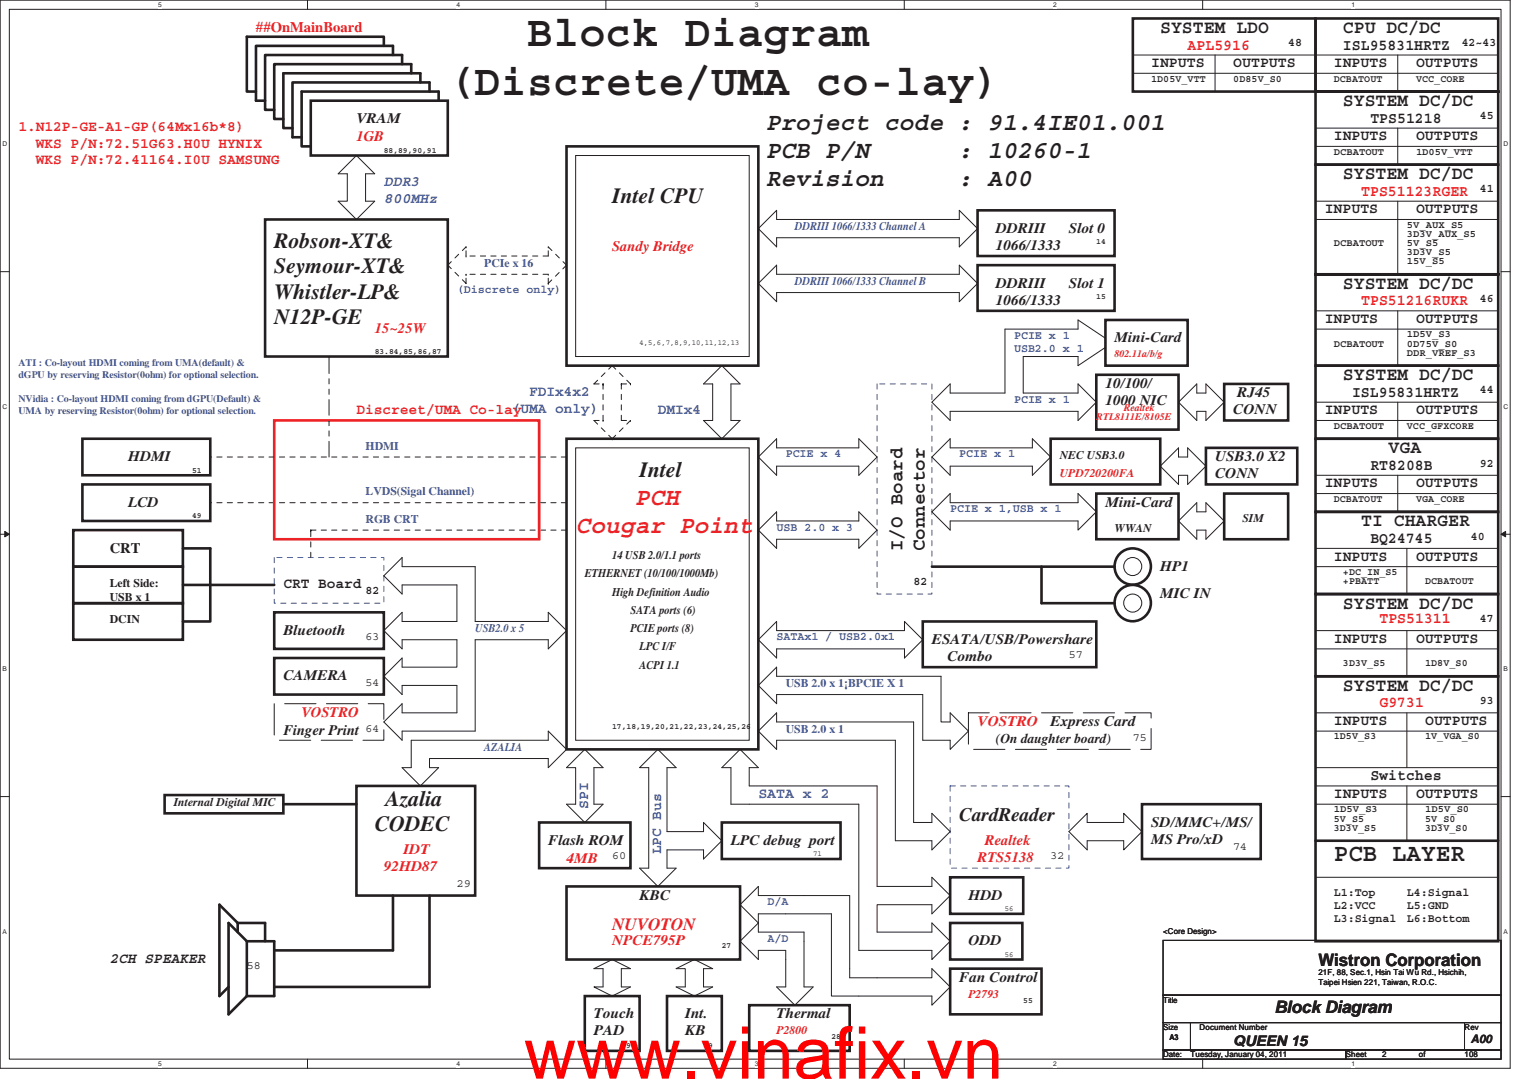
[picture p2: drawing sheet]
<svg xmlns="http://www.w3.org/2000/svg" width="297mm" height="210mm" viewBox="0 0 297 210" stroke-linecap="round" stroke-linejoin="round" font-family="sans-serif">
<defs><g id="words">
<text font-size="14.1" fill="#f00" x="102" y="209.9">www.vinafix.vn</text>
<g font-size="8.5" fill="#231f20">
<text x="102.5" y="8.9">Block Diagram</text>
<text x="87.2" y="18.6">(Discrete/UMA co-lay)</text>
</g>
<g font-size="4.8" fill="#231f20">
<text x="149.1" y="25.4">Project code : 91.4IE01.001</text>
<text x="149.1" y="30.8">PCB P/N</text>
<text x="186.5" y="30.8">: 10260-1</text>
<text x="149.1" y="36.2">Revision</text>
<text x="186.5" y="36.2">: A00</text>
<text x="259.6" y="167.6">PCB LAYER</text>
</g>
<g font-size="4.8" fill="#ed2024">
<text x="123.6" y="98.3">PCH</text>
<text x="112.1" y="103.7">Cougar Point</text>
</g>
<g font-size="4.2" fill="#231f20">
<text x="119.2" y="39.4">Intel CPU</text>
<text x="53.4" y="48.3">Robson-XT&amp;</text>
<text x="53.4" y="53.2">Seymour-XT&amp;</text>
<text x="53.4" y="58.1">Whistler-LP&amp;</text>
<text x="53.4" y="63">N12P-GE</text>
<text x="124.5" y="92.7">Intel</text>
<text x="72.9" y="161.7">CODEC</text>
<text x="75.1" y="156.8">Azalia</text>
</g>
<g font-size="3.7" fill="#231f20">
<text x="175.7" y="107.3" transform="rotate(-90 175.7 107.3)">I/O Board</text>
<text x="180" y="107.3" transform="rotate(-90 180 107.3)">Connector</text>
<text x="186.7" y="159.8">CardReader</text>
</g>
<g font-size="3.5" fill="#231f20">
<text x="225.8" y="6.4">SYSTEM LDO</text>
<text x="261.4" y="6.4">CPU DC/DC</text>
<text x="261.4" y="20.7">SYSTEM DC/DC</text>
<text x="261.4" y="34.9">SYSTEM DC/DC</text>
<text x="261.4" y="56.2">SYSTEM DC/DC</text>
<text x="261.4" y="74">SYSTEM DC/DC</text>
<text x="270.3" y="88.2">VGA</text>
<text x="265" y="102.4">TI CHARGER</text>
<text x="261.4" y="118.4">SYSTEM DC/DC</text>
<text x="261.4" y="134.4">SYSTEM DC/DC</text>
</g>
<text font-size="3.3" fill="#ed2024" x="119.2" y="180.9">NUVOTON</text>
<g font-size="3.3" fill="#231f20">
<text x="256.6" y="187.9">Wistron Corporation</text>
<text x="248.1" y="197.1">Block Diagram</text>
</g>
<g font-size="3" fill="#ed2024">
<text x="231.2" y="9.6">APL5916</text>
<text x="265" y="38.1">TPS51123RGER</text>
<text x="265" y="59.4">TPS51216RUKR</text>
<text x="268.5" y="121.3">TPS51311</text>
<text x="268.5" y="137.7">G9731</text>
</g>
<g font-size="3" fill="#231f20">
<text x="261.4" y="9.6">ISL95831HRTZ</text>
<text x="266.7" y="23.9">TPS51218</text>
<text x="263.2" y="77.2">ISL95831HRTZ</text>
<text x="266.7" y="91.4">RT8208B</text>
<text x="266.7" y="105.7">BQ24745</text>
<text x="266.7" y="151.9">Switches</text>
</g>
<g font-size="2.8" fill="#ed2024">
<text x="49.8" y="6.2">##OnMainBoard</text>
<text x="3.6" y="25.5">1.N12P-GE-A1-GP(64Mx16b*8)</text>
<text x="7" y="28.7">WKS P/N:72.51G63.H0U HYNIX</text>
<text x="69.4" y="27.5">1GB</text>
<text x="7" y="32">WKS P/N:72.41164.I0U SAMSUNG</text>
<text x="119.2" y="48.8">Sandy Bridge</text>
<text x="72.9" y="64.9">15~25W</text>
<text x="69.4" y="80.6">Discreet/UMA Co-lay</text>
<text x="58.7" y="139.5">VOSTRO</text>
<text x="190.3" y="141.3">VOSTRO</text>
<text x="78.5" y="166.2">IDT</text>
<text x="110.3" y="168">4MB</text>
<text x="190.3" y="167.7">RTS5138</text>
<text x="191.7" y="164.4">Realtek</text>
<text x="74.7" y="169.5">92HD87</text>
<text x="119.2" y="184">NPCE795P</text>
</g>
<g font-size="2.8" fill="#231f20">
<text x="224.1" y="13.1">INPUTS</text>
<text x="240.1" y="13.1">OUTPUTS</text>
<text x="259.6" y="13.1">INPUTS</text>
<text x="275.6" y="13.1">OUTPUTS</text>
<text x="69.4" y="24">VRAM</text>
<text x="259.6" y="27.3">INPUTS</text>
<text x="275.6" y="27.3">OUTPUTS</text>
<text x="257.8" y="41.5">INPUTS</text>
<text x="275.6" y="41.5">OUTPUTS</text>
<text x="193.8" y="45.3">DDRIII</text>
<text x="208.1" y="45.3">Slot 0</text>
<text x="193.8" y="48.6">1066/1333</text>
<text x="193.8" y="56">DDRIII</text>
<text x="193.8" y="59.3">1066/1333</text>
<text x="208.1" y="56">Slot 1</text>
<text x="257.8" y="62.9">INPUTS</text>
<text x="275.6" y="62.9">OUTPUTS</text>
<text x="217" y="66.6">Mini-Card</text>
<text x="215.2" y="75.5">10/100/</text>
<text x="240.8" y="77.3">RJ45</text>
<text x="215.2" y="78.8">1000 NIC</text>
<text x="240.1" y="80.6">CONN</text>
<text x="257.8" y="80.6">INPUTS</text>
<text x="275.6" y="80.6">OUTPUTS</text>
<text x="24.9" y="89.7">HDMI</text>
<text x="236.5" y="89.7">USB3.0 X2</text>
<text x="236.5" y="93">CONN</text>
<text x="257.8" y="94.9">INPUTS</text>
<text x="275.6" y="94.9">OUTPUTS</text>
<text x="24.9" y="98.6">LCD</text>
<text x="215.2" y="98.6">Mini-Card</text>
<text x="21.4" y="107.5">CRT</text>
<text x="225.8" y="111.1">HP1</text>
<text x="259.6" y="109.1">INPUTS</text>
<text x="275.6" y="109.1">OUTPUTS</text>
<text x="55.2" y="114.4">CRT Board</text>
<text x="225.8" y="116.4">MIC IN</text>
<text x="55.2" y="123.5">Bluetooth</text>
<text x="181.4" y="125.3">ESATA/USB/Powershare</text>
<text x="259.6" y="125.1">INPUTS</text>
<text x="275.6" y="125.1">OUTPUTS</text>
<text x="184.4" y="128.6">Combo</text>
<text x="55.2" y="132.4">CAMERA</text>
<text x="55.2" y="143.1">Finger Print</text>
<text x="204.5" y="141.3">Express Card</text>
<text x="259.6" y="141.1">INPUTS</text>
<text x="277.4" y="141.1">OUTPUTS</text>
<text x="259.6" y="155.3">INPUTS</text>
<text x="275.6" y="155.3">OUTPUTS</text>
<text x="224.1" y="160.9">SD/MMC+/MS/</text>
<text x="106.7" y="164.4">Flash ROM</text>
<text x="142.3" y="164.4">LPC debug port</text>
<text x="224.1" y="164.2">MS Pro/xD</text>
<text x="124.5" y="175.1">KBC</text>
<text x="188.5" y="175.1">HDD</text>
<text x="188.5" y="184">ODD</text>
<text x="21.4" y="187.4">2CH SPEAKER</text>
<text x="186.7" y="191.1">Fan Control</text>
<text x="115.6" y="198.2">Touch</text>
<text x="115.6" y="201.5">PAD</text>
<text x="133.4" y="198.2">Int.</text>
<text x="133.4" y="201.5">KB</text>
<text x="151.2" y="198.2">Thermal</text>
<text x="240.1" y="203.5">QUEEN 15</text>
</g>
<g font-size="2.8" fill="#3953a4">
<text x="74.7" y="36.2">DDR3</text>
<text x="74.7" y="39.5">800MHz</text>
<text x="103" y="77.1">FDIx4x2</text>
<text x="99.6" y="80.3">(UMA only)</text>
<text x="128.1" y="80.6">DMIx4</text>
<text x="147.6" y="155.3">SATA x 2</text>
<text x="114.5" y="157.4" transform="rotate(-90 114.5 157.4)">SPI</text>
<text x="128.7" y="166.3" transform="rotate(-90 128.7 166.3)">LPC Bus</text>
</g>
<text font-size="2.6" fill="#231f20" x="193.8" y="144.6">(On daughter board)</text>
<g font-size="2.3" fill="#231f20">
<text x="250.7" y="9">48</text>
<text x="284.5" y="9">42~43</text>
<text x="288.1" y="23.2">45</text>
<text x="288.1" y="37.5">41</text>
<text x="288.1" y="58.8">46</text>
<text x="288.1" y="76.6">44</text>
<text x="206.3" y="89.2">NEC USB3.0</text>
<text x="288.1" y="90.8">92</text>
<text x="241.8" y="101.7">SIM</text>
<text x="217" y="103.5">WWAN</text>
<text x="286.3" y="105">40</text>
<text x="113.8" y="112.3">ETHERNET (10/100/1000Mb)</text>
<text x="119.2" y="108.8">14 USB 2.0/1.1 ports</text>
<text x="177.8" y="113.9">82</text>
<text x="21.4" y="114.2">Left Side:</text>
<text x="21.4" y="116.9">USB x 1</text>
<text x="71.2" y="115.7">82</text>
<text x="119.2" y="115.9">High Definition Audio</text>
<text x="122.7" y="119.5">SATA ports (6)</text>
<text x="21.4" y="121.3">DCIN</text>
<text x="71.2" y="124.6">63</text>
<text x="122.7" y="123">PCIE ports (8)</text>
<text x="288.1" y="121">47</text>
<text x="124.5" y="130.1">ACPI 1.1</text>
<text x="124.5" y="126.6">LPC I/F</text>
<text x="208.1" y="128.1">57</text>
<text x="71.2" y="133.5">54</text>
<text x="288.1" y="137">93</text>
<text x="71.2" y="142.4">64</text>
<text x="220.5" y="144.1">75</text>
<text x="33.8" y="156.8">Internal Digital MIC</text>
<text x="119.2" y="167.3">60</text>
<text x="204.5" y="167.3">32</text>
<text x="240.1" y="165.5">74</text>
<text x="88.9" y="172.6">29</text>
<text x="259.6" y="174.4">L1:Top</text>
<text x="259.6" y="176.9">L2:VCC</text>
<text x="259.6" y="179.4">L3:Signal</text>
<text x="273.9" y="174.4">L4:Signal</text>
<text x="273.9" y="176.9">L5:GND</text>
<text x="273.9" y="179.4">L6:Bottom</text>
<text x="48" y="188.6">58</text>
<text x="286.3" y="203">A00</text>
</g>
<g font-size="2.3" fill="#3953a4">
<text x="154.7" y="44.8">DDRIII 1066/1333 Channel A</text>
<text x="94.3" y="51.9">PCIe x 16</text>
<text x="88.9" y="57">(Discrete only)</text>
<text x="154.7" y="55.5">DDRIII 1066/1333 Channel B</text>
<text x="197.4" y="65.9">PCIE x 1</text>
<text x="197.4" y="68.4">USB2.0 x 1</text>
<text x="197.4" y="78.4">PCIE x 1</text>
<text x="71.2" y="87.5">HDMI</text>
<text x="152.9" y="89">PCIE x 4</text>
<text x="186.7" y="89">PCIE x 1</text>
<text x="71.2" y="96.4">LVDS(Sigal Channel)</text>
<text x="71.2" y="101.7">RGB CRT</text>
<text x="185" y="99.7">PCIE x 1,USB x 1</text>
<text x="151.2" y="103.2">USB 2.0 x 3</text>
<text x="92.5" y="123">USB2.0 x 5</text>
<text x="151.2" y="124.6">SATAx1 / USB2.0x1</text>
<text x="152.9" y="133.7">USB 2.0 x 1¡BPCIE X 1</text>
<text x="152.9" y="142.6">USB 2.0 x 1</text>
<text x="94.3" y="146.1">AZALIA</text>
<text x="149.4" y="176.1">D/A</text>
<text x="149.4" y="183.3">A/D</text>
</g>
<g font-size="2.3" fill="#ed2024">
<text x="206.3" y="92.8">UPD720200FA</text>
<text x="188.5" y="194.1">P2793</text>
<text x="151.2" y="201.2">P2800</text>
</g>
<g font-size="1.9" fill="#231f20">
<text x="224.1" y="15.9">1D05V_VTT</text>
<text x="240.1" y="15.9">0D85V_S0</text>
<text x="259.6" y="15.9">DCBATOUT</text>
<text x="275.6" y="15.9">VCC_CORE</text>
<text x="259.6" y="30.1">DCBATOUT</text>
<text x="275.6" y="30.1">1D05V_VTT</text>
<text x="259.6" y="47.9">DCBATOUT</text>
<text x="273.9" y="47.9">5V_S5</text>
<text x="273.9" y="46.1">3D3V_AUX_S5</text>
<text x="273.9" y="44.3">5V_AUX_S5</text>
<text x="273.9" y="49.7">3D3V_S5</text>
<text x="273.9" y="51.4">15V_S5</text>
<text x="273.9" y="65.7">1D5V_S3</text>
<text x="259.6" y="67.4">DCBATOUT</text>
<text x="273.9" y="67.4">0D75V_S0</text>
<text x="273.9" y="69.2">DDR_VREF_S3</text>
<text x="259.6" y="83.4">DCBATOUT</text>
<text x="273.9" y="83.4">VCC_GFXCORE</text>
<text x="259.6" y="97.7">DCBATOUT</text>
<text x="275.6" y="97.7">VGA_CORE</text>
<text x="261.4" y="113.7">+PBATT</text>
<text x="261.4" y="111.9">+DC_IN_S5</text>
<text x="277.4" y="113.7">DCBATOUT</text>
<text x="261.4" y="129.7">3D3V_S5</text>
<text x="277.4" y="129.7">1D8V_S0</text>
<text x="259.6" y="143.9">1D5V_S3</text>
<text x="277.4" y="143.9">1V_VGA_S0</text>
<text x="259.6" y="161.7">3D3V_S5</text>
<text x="259.6" y="159.9">5V_S5</text>
<text x="259.6" y="158.1">1D5V_S3</text>
<text x="277.4" y="159.9">5V_S0</text>
<text x="277.4" y="161.7">3D3V_S0</text>
<text x="277.4" y="158.1">1D5V_S0</text>
</g>
<g font-size="1.9" fill="#3953a4">
<text x="3.6" y="71.2">ATI : Co-layout HDMI coming from UMA(default) &amp;</text>
<text x="3.6" y="73.5">dGPU by reserving Resistor(0ohm) for optional selection.</text>
<text x="3.6" y="78.2">NVidia : Co-layout HDMI coming from dGPU(Default) &amp;</text>
<text x="3.6" y="80.5">UMA by reserving Resistor(0ohm) for optional selection.</text>
</g>
<g font-size="1.9" fill="#ed2024">
<text x="217" y="69.4">802.11a/b/g</text>
<text x="213.4" y="81.8">RTL8111E/8105E</text>
<text x="218.7" y="80">Realtek</text>
</g>
<g font-size="1.6" fill="#231f20">
<text x="74.7" y="29.8">88,89,90,91</text>
<text x="213.4" y="47.5">14</text>
<text x="213.4" y="58.2">15</text>
<text x="72.9" y="68.9">83.84,85,86,87</text>
<text x="124.5" y="67.1">4,5,6,7,8,9,10,11,12,13</text>
<text x="37.4" y="92">51</text>
<text x="37.4" y="100.9">49</text>
<text x="119.2" y="141.8">17,18,19,20,21,22,23,24,25,26</text>
<text x="158.3" y="166.6">71</text>
<text x="195.6" y="177.3">56</text>
<text x="140.5" y="184.4">27</text>
<text x="226.4" y="181.8">&lt;Core Design&gt;</text>
<text x="195.6" y="186.2">56</text>
<text x="256.6" y="189.8">21F, 88, Sec.1, Hsin Tai Wu Rd., Hsichih,</text>
<text x="256.6" y="191.6">Taipei Hsien 221, Taiwan, R.O.C.</text>
<text x="199.2" y="195.1">55</text>
<text x="226.4" y="195.1">Title</text>
<text x="161.8" y="202.2">28</text>
<text x="226.4" y="200.4">Size</text>
<text x="227.6" y="202.4">A3</text>
<text x="233.5" y="200.4">Document Number</text>
<text x="285.1" y="200.4">Rev</text>
<text x="120.9" y="204">69</text>
<text x="136.9" y="204">69</text>
<text x="226.4" y="205.8">Date:</text>
<text x="231.7" y="205.8">Tuesday, January 04, 2011</text>
<text x="262" y="205.8">Sheet</text>
<text x="269.1" y="205.8">2</text>
<text x="276.2" y="205.8">of</text>
<text x="285.1" y="205.8">108</text>
</g>
<g font-size="1.6" fill="#fff">
<text x="259.6" y="116.8">26</text>
<text x="259.6" y="141.7">26</text>
<text x="160.1" y="204">25</text>
</g>
<g font-size="1.3" fill="#231f20">
<text x="30.8" y="1.4">5</text>
<text x="88.9" y="1.4">4</text>
<text x="146.9" y="1.4">3</text>
<text x="205" y="1.4">2</text>
<text x="263.1" y="1.4">1</text>
<text x=".5" y="28.5">D</text>
<text x="292.6" y="28.5">D</text>
<text x=".5" y="79.5">C</text>
<text x="292.6" y="79.5">C</text>
<text x=".5" y="130.6">B</text>
<text x="292.6" y="130.6">B</text>
<text x=".5" y="181.7">A</text>
<text x="292.6" y="181.7">A</text>
<text x="30.8" y="207.4">5</text>
<text x="88.9" y="207.4">4</text>
<text x="146.9" y="207.4">3</text>
<text x="205" y="207.4">2</text>
<text x="263.1" y="207.4">1</text>
</g>
</g></defs>
<path d="M0 0h294v207.9h-294zM1.8 1.8h290.4v204.3h-290.4z" fill="none" stroke="#231f20" stroke-width=".19"/>
<g fill="#fff">
<path d="M30.8 .2h.7v1.4h-.7z"/>
<path d="M30.8 206.3h.7v1.4h-.7z"/>
</g>
<path d="M59.9 0v1.8M59.9 206.1v1.8" fill="none" stroke="#231f20" stroke-width=".19"/>
<g fill="#fff">
<path d="M88.9 .2h.6v1.4h-.6z"/>
<path d="M88.9 206.3h.6v1.4h-.6z"/>
</g>
<path d="M117.9 0v1.8M117.9 206.1v1.8" fill="none" stroke="#231f20" stroke-width=".19"/>
<g fill="#fff">
<path d="M146.9 .2h.7v1.4h-.7z"/>
<path d="M146.9 206.3h.7v1.4h-.7z"/>
</g>
<path d="M176 0v1.8M176 206.1v1.8" fill="none" stroke="#231f20" stroke-width=".19"/>
<g fill="#fff">
<path d="M205 .2h.7v1.4h-.7z"/>
<path d="M205 206.3h.7v1.4h-.7z"/>
</g>
<path d="M234.1 0v1.8M234.1 206.1v1.8" fill="none" stroke="#231f20" stroke-width=".19"/>
<g fill="#fff">
<path d="M263.1 .2h.7v1.4h-.7z"/>
<path d="M263.1 206.3h.7v1.4h-.7z"/>
<path d="M.5 27.3h.9v1.4h-.9z"/>
<path d="M292.6 27.3h.9v1.4h-.9z"/>
<path d="M.5 78.4h.9v1.4h-.9z"/>
<path d="M292.6 78.4h.9v1.4h-.9z"/>
</g>
<path d="M0 52.9h1.8M292.2 52.9h1.8" fill="none" stroke="#231f20" stroke-width=".19"/>
<g fill="#fff">
<path d="M.5 129.5h.8v1.4h-.8z"/>
<path d="M292.6 129.5h.9v1.4h-.9z"/>
</g>
<path d="M0 104h1.8M292.2 104h1.8" fill="none" stroke="#231f20" stroke-width=".19"/>
<path d="M.9 103.4l.9 .6-.9 .5z" fill="#231f20"/>
<path d="M.9 103.4l.9 .6-.9 .5z" fill="none" stroke="#231f20" stroke-width=".19"/>
<path d="M292.2 104l.9-.6v1.1z" fill="#231f20"/>
<path d="M292.2 104l.9-.6v1.1z" fill="none" stroke="#231f20" stroke-width=".19"/>
<g fill="#fff">
<path d="M.5 180.5h.8v1.4h-.8z"/>
<path d="M292.6 180.5h.9v1.4h-.9z"/>
</g>
<g fill="none" stroke="#231f20" stroke-width=".19">
<path d="M220.5 10.7h71.1M220.5 14.3h71.1M236.5 10.7v7.1M272.1 10.7v7.1M69.4 30.3l3.5 3.5h-1.7v5.4h1.7l-3.5 3.5-3.6-3.5h1.8v-5.4h-1.8zM112.1 30.3h33.7v39.1h-33.7zM256.1 39.2h35.5M256.1 28.5h35.5M256.1 24.9h35.5M272.1 39.2v14.2M272.1 24.9v7.1M147.6 55.2l3.6-3.6v1.8h35.5v-1.8l3.6 3.6-3.6 3.5v-1.8h-35.5v1.8z"/>
<path d="M151.2 40.9v1.8h35.5v-1.8l3.6 3.6-3.6 3.5v-1.7h-35.5v1.7l-3.6-3.5zM256.1 42.7h35.5M136.9 74.7l3.6-3.5 3.6 3.5h-1.8v7.1h1.8l-3.6 3.6-3.6-3.6h1.8v-7.1zM215.2 65.8l-5.4-3.5v1.7h-14.2v12.5h-10.6v-1.8l-3.6 3.6 3.6 3.5v-1.8h24.8v1.8l3.6-3.5-3.6-3.6v1.8h-10.6v-7.1h10.6v1.8l5.4-3.6M229.4 78.3l3.6-3.6v1.8h1.7v-1.8l3.6 3.6-3.6 3.5v-1.8h-1.7v1.8zM256.1 64h35.5M256.1 60.5h35.5M256.1 78.3h35.5M272.1 78.3v7.1M272.1 60.5v10.7M112.1 87.2h33.7v56.9h-33.7zM147.6 88.9l3.6-3.5v1.8h16v-1.8l3.5 3.5-3.5 3.6v-1.8h-16v1.8z"/>
<path d="M151.2 99.6v1.8h16v-1.8l3.5 3.6-3.5 3.5v-1.8h-16v1.8l-3.6-3.5zM181.4 88.9l3.6-3.5v1.8h16v-1.8l3.5 3.5-3.5 3.6v-1.8h-16v1.8zM185 96.1v1.7h24.8v-1.7l3.6 3.5-3.6 3.6v-1.8h-24.8v1.8l-3.6-3.6zM225.8 90.7l3.6-3.5v1.7h1.8v-1.7l3.5 3.5-3.5 3.6v-1.8h-1.8v1.8zM233 97.8v1.8h1.7v-1.8l3.6 3.6-3.6 3.5v-1.7h-1.7v1.7l-3.6-3.5zM256.1 92.5h35.5M256.1 96.1h35.5M256.1 81.8h35.5M272.1 92.5v7.1M74.7 112.1l3.6-3.6v1.8h14.2v10.6h14.2v-1.7l3.6 3.5-3.6 3.6v-1.8h-14.2v17.8h-14.2v1.8l-3.6-3.6 3.6-3.6v1.8h10.6v-5.3h-10.6v1.8l-3.6-3.6 3.6-3.5v1.7h10.6v-5.3h-10.6v1.8l-3.6-3.6 3.6-3.5v1.7h10.6v-7.1h-10.6v1.8zM256.1 106.7h35.5M256.1 110.3h35.5"/>
<path d="M273.9 106.7v8.9M147.6 133.4l3.6-3.6v1.8h32v8.9h1.8v-1.8l3.5 3.6-3.5 3.5v-1.7h-5.4v-8.9h-28.4v1.7zM147.6 124.5l3.6-3.6v1.8h24.9v-1.8l3.5 3.6-3.5 3.6v-1.8h-24.9v1.8zM256.1 122.7h35.5M256.1 126.3h35.5M256.1 138.7h35.5M273.9 122.7v8.9M273.9 138.7v10.7M0 155h1.8M80 144.1h26.7v-1.8l3.6 3.5-3.6 3.6v-1.8h-23.1v1.8h1.8l-3.6 3.5-3.5-3.5h1.7zM110.3 149.4l3.5-3.6 3.6 3.6h-1.8v7.1h1.8l-3.6 3.6-3.5-3.6h1.8v-7.1zM124.5 149.4l3.6-3.6 3.5 3.6h-1.8v12.4h7.1v-1.7l3.6 3.5-3.6 3.6v-1.8h-7.1v3.5h1.8l-3.5 3.6-3.6-3.6h1.8v-19.5z"/>
<path d="M140.5 149.4l3.6-3.6 3.5 3.6h-1.8v3.5h24.9v19.6h10.7v-1.8l3.6 3.6-3.6 3.5v-1.7h-10.7v5.3h10.7v-1.8l3.6 3.6-3.6 3.5v-1.7h-14.2v-28.5h-24.9v-7.1zM147.6 142.3l3.6-3.6v1.8h26.6v19.6h3.6v-1.8l3.6 3.5-3.6 3.6v-1.8h-7.1v-19.5h-23.1v1.7zM256.1 142.3h35.5M256.1 152.9h35.5M256.1 156.5h35.5M256.1 149.4h35.5M273.9 152.9v10.7M292.2 155h1.8M144.1 176.1l3.5-3.6v1.8h17.8v16h16v-1.8l3.6 3.6-3.6 3.5v-1.8h-19.6v-16h-14.2v1.8zM208.1 161.8l3.5-3.5v1.8h7.1v-1.8l3.6 3.5-3.6 3.6v-1.8h-7.1v1.8zM256.1 170.7h35.5M115.6 188.5l3.6-1.8 3.5 1.8h-1.8v3.6h1.8l-3.5 1.7-3.6-1.7h1.8v-3.6z"/>
<path d="M131.6 188.5l3.6-1.8 3.5 1.8h-1.8v3.6h1.8l-3.5 1.7-3.6-1.7h1.8v-3.6zM144.1 183.2l3.5-3.6v1.8h8.9v10.7h1.8l-3.6 3.5-3.5-3.5h1.7v-7.1h-5.3v1.7zM226.4 183h65.8v10.7h-65.8zM226.4 193.7h65.8v5.3h-65.8zM226.4 199h5.3v5.3h-5.3zM231.7 199h53.4v5.3h-53.4zM285.1 199h7.1v5.3h-7.1zM226.4 204.3h35.6v1.8h-35.6zM262 204.3h30.2v1.8h-30.2z"/>
<circle cx="220.5" cy="110.2" r="1.76"/>
<circle cx="220.5" cy="117.4" r="1.76"/>
</g>
<g fill="none" stroke="#231f20" stroke-width=".51">
<path d="M60.5 19.6h26.7v10.7h-26.7zM74.7 8.9v-1.7h-26.7v10.6h1.8M76.5 10.7v-1.8h-26.7v10.7h1.8M78.3 12.5v-1.8h-26.7v10.7h1.8M80 14.3v-1.8h-26.6v10.7h1.8M81.8 16v-1.7h-26.6v10.6h1.7M83.6 17.8v-1.8h-26.7v10.7h1.8M85.4 19.6v-1.8h-26.7v10.7h1.8M220.5 3.6h35.6v14.2h-35.6zM256.1 17.8h35.5v14.2h-35.5zM256.1 3.6h35.5v14.2h-35.5zM110.3 28.5h37.3v42.7h-37.3z"/>
<path d="M256.1 32h35.5v21.4h-35.5zM51.6 42.7h35.6v26.7h-35.6zM190.3 51.6h26.7v8.9h-26.7zM190.3 40.9h26.7v8.9h-26.7zM256.1 53.4h35.5v17.8h-35.5zM213.4 72.9h16v10.7h-16zM215.2 62.3h16v8.9h-16zM238.3 74.7h12.4v7.1h-12.4zM256.1 71.2h35.5v14.2h-35.5zM16 85.4h24.9v7.1h-24.9zM16 94.3h24.9v7.1h-24.9zM110.3 85.4h37.3v60.4h-37.3z"/>
<path d="M204.5 85.4h21.3v8.9h-21.3zM213.4 96.1h16v8.8h-16zM234.7 87.2h17.8v7.1h-17.8zM238.3 96.1h12.4v8.8h-12.4zM256.1 85.4h35.5v14.2h-35.5zM256.1 99.6h35.5v16h-35.5zM14.3 110.3h21.3v7.1h-21.3zM14.3 103.2h21.3v7.1h-21.3zM14.3 117.4h21.3v7.1h-21.3zM35.6 106.7h5.3v7.1M35.6 113.8h5.3M40.9 113.8h12.5"/>
<path d="M40.9 113.8v7.1h-5.3M53.4 119.2h21.3v7.1h-21.3zM181.4 110.3h21.3v7.1h14.3M202.7 110.3h14.3M256.1 115.6h35.5v16h-35.5zM53.4 128.1h21.3v7.1h-21.3zM179.6 120.9h33.8v8.9h-33.8zM256.1 131.6h35.5v51.6h-35.5zM32 154.7h23.2v3.6h-23.2zM55.2 156.5h14.2M69.4 152.9h23.1v21.4h-23.1zM222.3 156.5h23.1v10.7h-23.1z"/>
<path d="M46.3 179.6l-3.6-3.5v17.7l1.8-1.7M46.3 179.6h5.3v3.6M46.3 179.6v1.8M76.5 174.3v10.7h-23.1M83.6 174.3v17.8h-30.2M104.9 160.1h17.8v8.8h-17.8zM110.3 172.5h33.8v14.2h-33.8zM140.5 160.1h23.1v7.1h-23.1zM185 179.6h14v7.1h-14zM185 170.7h14.2v7.1h-14.2zM256.1 163.6h35.5M48 183.2l-3.5-3.6v17.8l3.5-3.6"/>
<path d="M48 183.2v10.6M48 183.2h5.4v10.6h-5.4M113.8 193.8h10.7v10.7h-10.7zM129.8 193.8h10.7v10.7h-10.7zM145.8 195.6h19.6v8.9h-19.6zM185 188.5h17.7v8.9h-17.7z"/>
<circle cx="220.5" cy="117.4" r="3.5"/>
<circle cx="220.5" cy="110.2" r="3.5"/>
</g>
<path d="M170.7 74.7h10.7v40.9h-10.7zM53.4 108.5h21.3v8.9h-21.3zM185 152.9h23.1v16h-23.1z" fill="none" stroke="#3953a4" stroke-width=".19" stroke-dasharray="1 1 1 1 1 1 1 1"/>
<g fill="none" stroke="#231f20" stroke-width=".19" stroke-dasharray="1 1 1 1 1 1 1 1">
<path d="M87.2 51.6h.1M90.7 48l-3.5 3.6M90.7 55.2v-1.8M90.7 53.4h.1M90.7 55.2l-3.5-3.6M90.7 49.8v-1.8M90.7 48h.1M90.7 49.8h.1M106.7 48l3.6 3.6M106.7 49.8v-1.8M106.7 48h.1M106.7 55.2h.1"/>
<path d="M106.7 55.2v-1.8M106.7 53.4h.1M106.7 49.8h-16M106.7 53.4h-16M110.3 51.6h.1M110.3 51.6l-3.6 3.6M115.6 74.7h1.8M115.6 74.7l3.6-3.5M117.4 74.7h.1M119.2 71.2h.1M120.9 74.7h1.8M120.9 74.7h.1"/>
<path d="M122.7 74.7h.1M122.7 74.7l-3.5-3.5M40.9 97.8h.1M40.9 88.9h.1M110.3 97.8h-69.4M110.3 88.9h-69.4M115.6 81.8h1.8M115.6 81.8l3.6 3.6M117.4 81.8v-7.1M117.4 81.8h.1M119.2 85.4h.1M120.9 81.8v-7.1"/>
<path d="M120.9 81.8h1.8M122.7 81.8l-3.5 3.6M122.7 81.8h.1M60.5 103.2h.1M60.5 108.5v-5.3M110.3 103.2h-49.8"/>
</g>
<path d="M53.4 81.8h51.5v23.1h-51.5z" fill="none" stroke="#ed2024" stroke-width=".51"/>
<path d="M53.4 136.9h21.3v7.2h-21.3zM188.5 138.7h35.6v7.1h-35.6z" fill="none" stroke="#231f20" stroke-width=".19" stroke-dasharray="6.1 2"/>
<path d="M64 69.4h.1M64 88.9v-19.5" fill="none" stroke="#231f20" stroke-width=".19" stroke-dasharray="3 1 1 1 1 1"/>
<use href="#words"/>
</svg>
